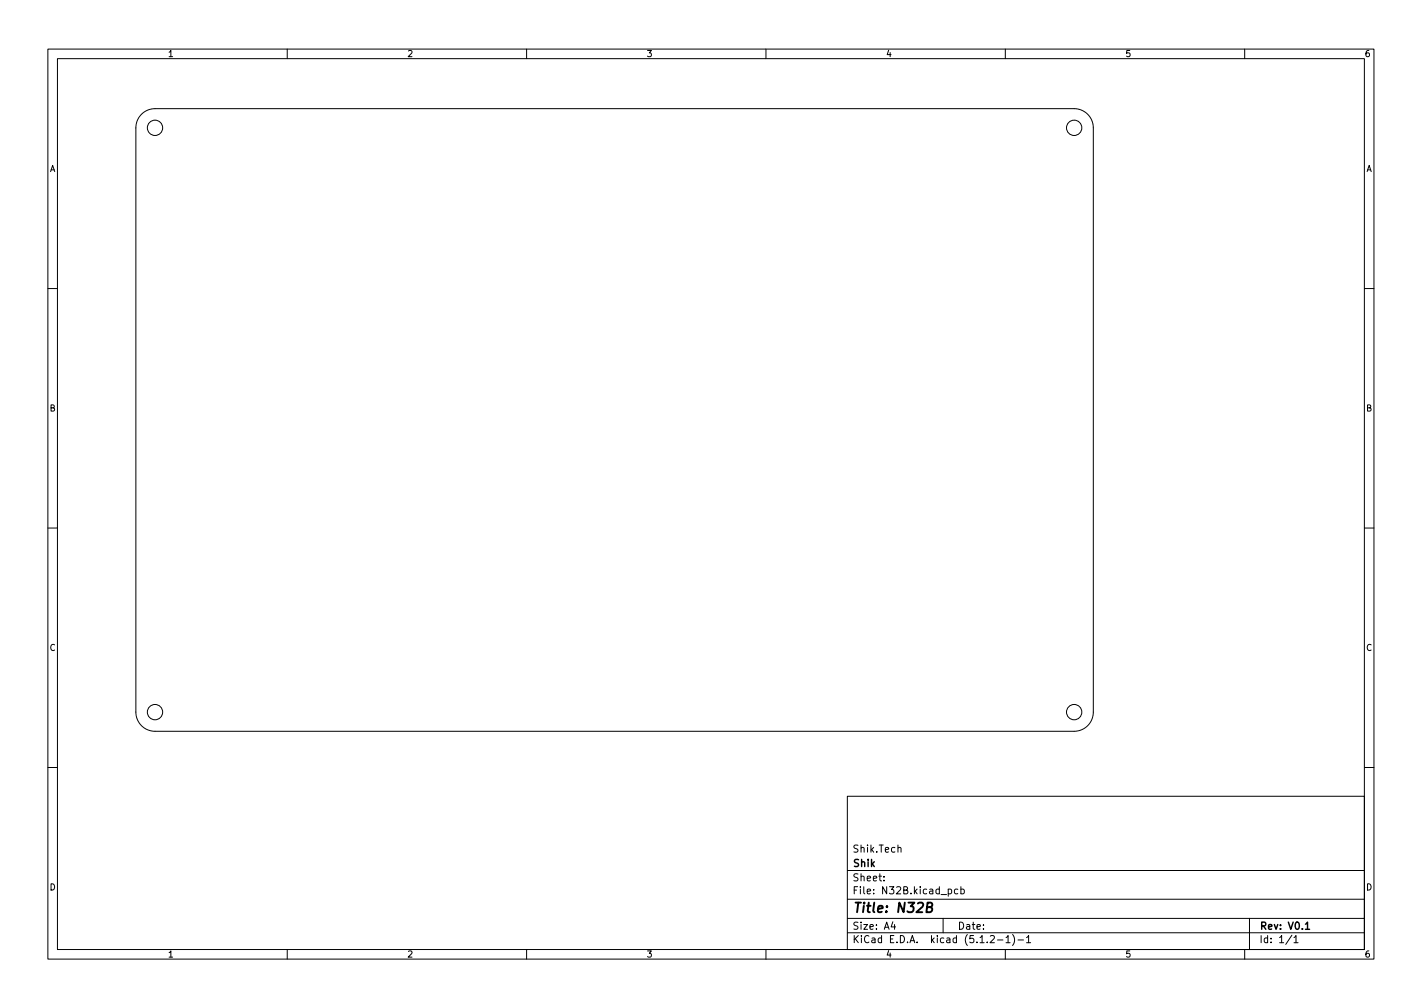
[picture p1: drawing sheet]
<svg xmlns="http://www.w3.org/2000/svg" width="297mm" height="210mm" viewBox="0 0 297 210" stroke-linecap="round" stroke-linejoin="round" font-family="sans-serif">
<defs><g id="words">
<text font-size="2.8" x="178" y="190.6">Title: N32B</text>
<g font-size="2.1">
<text x="178" y="178">Shik.Tech</text>
<text x="178" y="184">Sheet:</text>
<text x="178" y="181">Shik</text>
<text x="178" y="186.7">File: N32B.kicad_pcb</text>
<text x="178" y="196.9">KiCad E.D.A. kicad (5.1.2-1)-1</text>
<text x="178" y="194.1">Size: A4</text>
<text x="200" y="194.1">Date:</text>
<text x="263" y="194.1">Rev: V0.1</text>
<text x="263" y="196.9">Id: 1/1</text>
</g>
<g font-size="1.8">
<text x="35" y="11.9">1</text>
<text x="85" y="11.9">2</text>
<text x="135" y="11.9">3</text>
<text x="185" y="11.9">4</text>
<text x="235" y="11.9">5</text>
<text x="285" y="11.9">6</text>
<text x="10.3" y="35.9">A</text>
<text x="285.3" y="35.9">A</text>
<text x="10.3" y="85.9">B</text>
<text x="285.3" y="85.9">B</text>
<text x="10.3" y="135.9">C</text>
<text x="285.3" y="135.9">C</text>
<text x="10.3" y="185.9">D</text>
<text x="285.3" y="185.9">D</text>
<text x="35" y="199.9">1</text>
<text x="85" y="199.9">2</text>
<text x="135" y="199.9">3</text>
<text x="185" y="199.9">4</text>
<text x="235" y="199.9">5</text>
<text x="285" y="199.9">6</text>
</g>
</g></defs>
<g fill="none" stroke="#000" stroke-width=".21">
<path d="M10 10.2h277v190.1h-277zM12 12.2h273v186.1h-273zM60 10.2v2M110 10.2v2M160 10.2v2M210 10.2v2M260 10.2v2M29.6 23.9a4 4 0 0 1 2.8-1.2h192a4 4 0 0 1 4 4v122a4 4 0 0 1-4 4h-192a4 4 0 0 1-4-4v-122a4 4 0 0 1 1.2-2.8zM10 60.2h2M285 60.2h2M10 110.2h2M285 110.2h2"/>
<path d="M10 160.2h2M177 166.3h108v32h-108zM187.6 177.1l.2-.2 .3 .1 .1 .9M285 160.2h2M60 198.3v2M110 198.3v2M160 198.3v2M177 194.8h108M177 191.8h108M177 187.8h108M177 181.8h108M184.6 183.8v.1"/>
<path d="M184.6 183v.1M186.5 192.5l-.4 1h1M186.9 193v1M197 191.8v3M198.1 185.7l.4-.1 .3 .3-.2 .7h-.5M200.1 185.7l-.5-.1-.2 .3 .1 .7h.6M200.7 185.7l.4-.1 .3 .3-.1 .7h-.6M200.7 185.1v1.5M206.9 195.5l.5-.2 .3 .5-.9 1h.9M208.4 196.3h1.1M210 198.3v2M210.1 195.8l.5-.5v1.5"/>
<path d="M210.1 196.8h.9M211.5 195.1a1.72 1.72 0 0 1 0 2.3M212.6 196.3h1.2M214.4 195.8l.5-.5v1.5M214.4 196.8h.9M260 198.3v2M261 191.8v6.5M269.9 195.3l-1.3 1.9M270.3 195.8l.4-.5v1.5M270.3 196.8h.8"/>
<circle cx="32.4" cy="26.7" r="1.6"/>
<circle cx="224.4" cy="26.7" r="1.6"/>
<circle cx="32.4" cy="148.7" r="1.6"/>
<circle cx="224.4" cy="148.7" r="1.6"/>
</g>
<path d="M272.7 193l.4-.5v1.5M272.7 194h.9" fill="none" stroke="#000" stroke-width=".3"/>
<path d="M193.6 189.4h.7l.3-.2 .2-.4-.2-.2-.8-.1-.3 2h.8l.3-.2a.53 .53 0 0 0 0-.8l-.3-.1" fill="none" stroke="#000" stroke-width=".4"/>
<use href="#words"/>
</svg>
